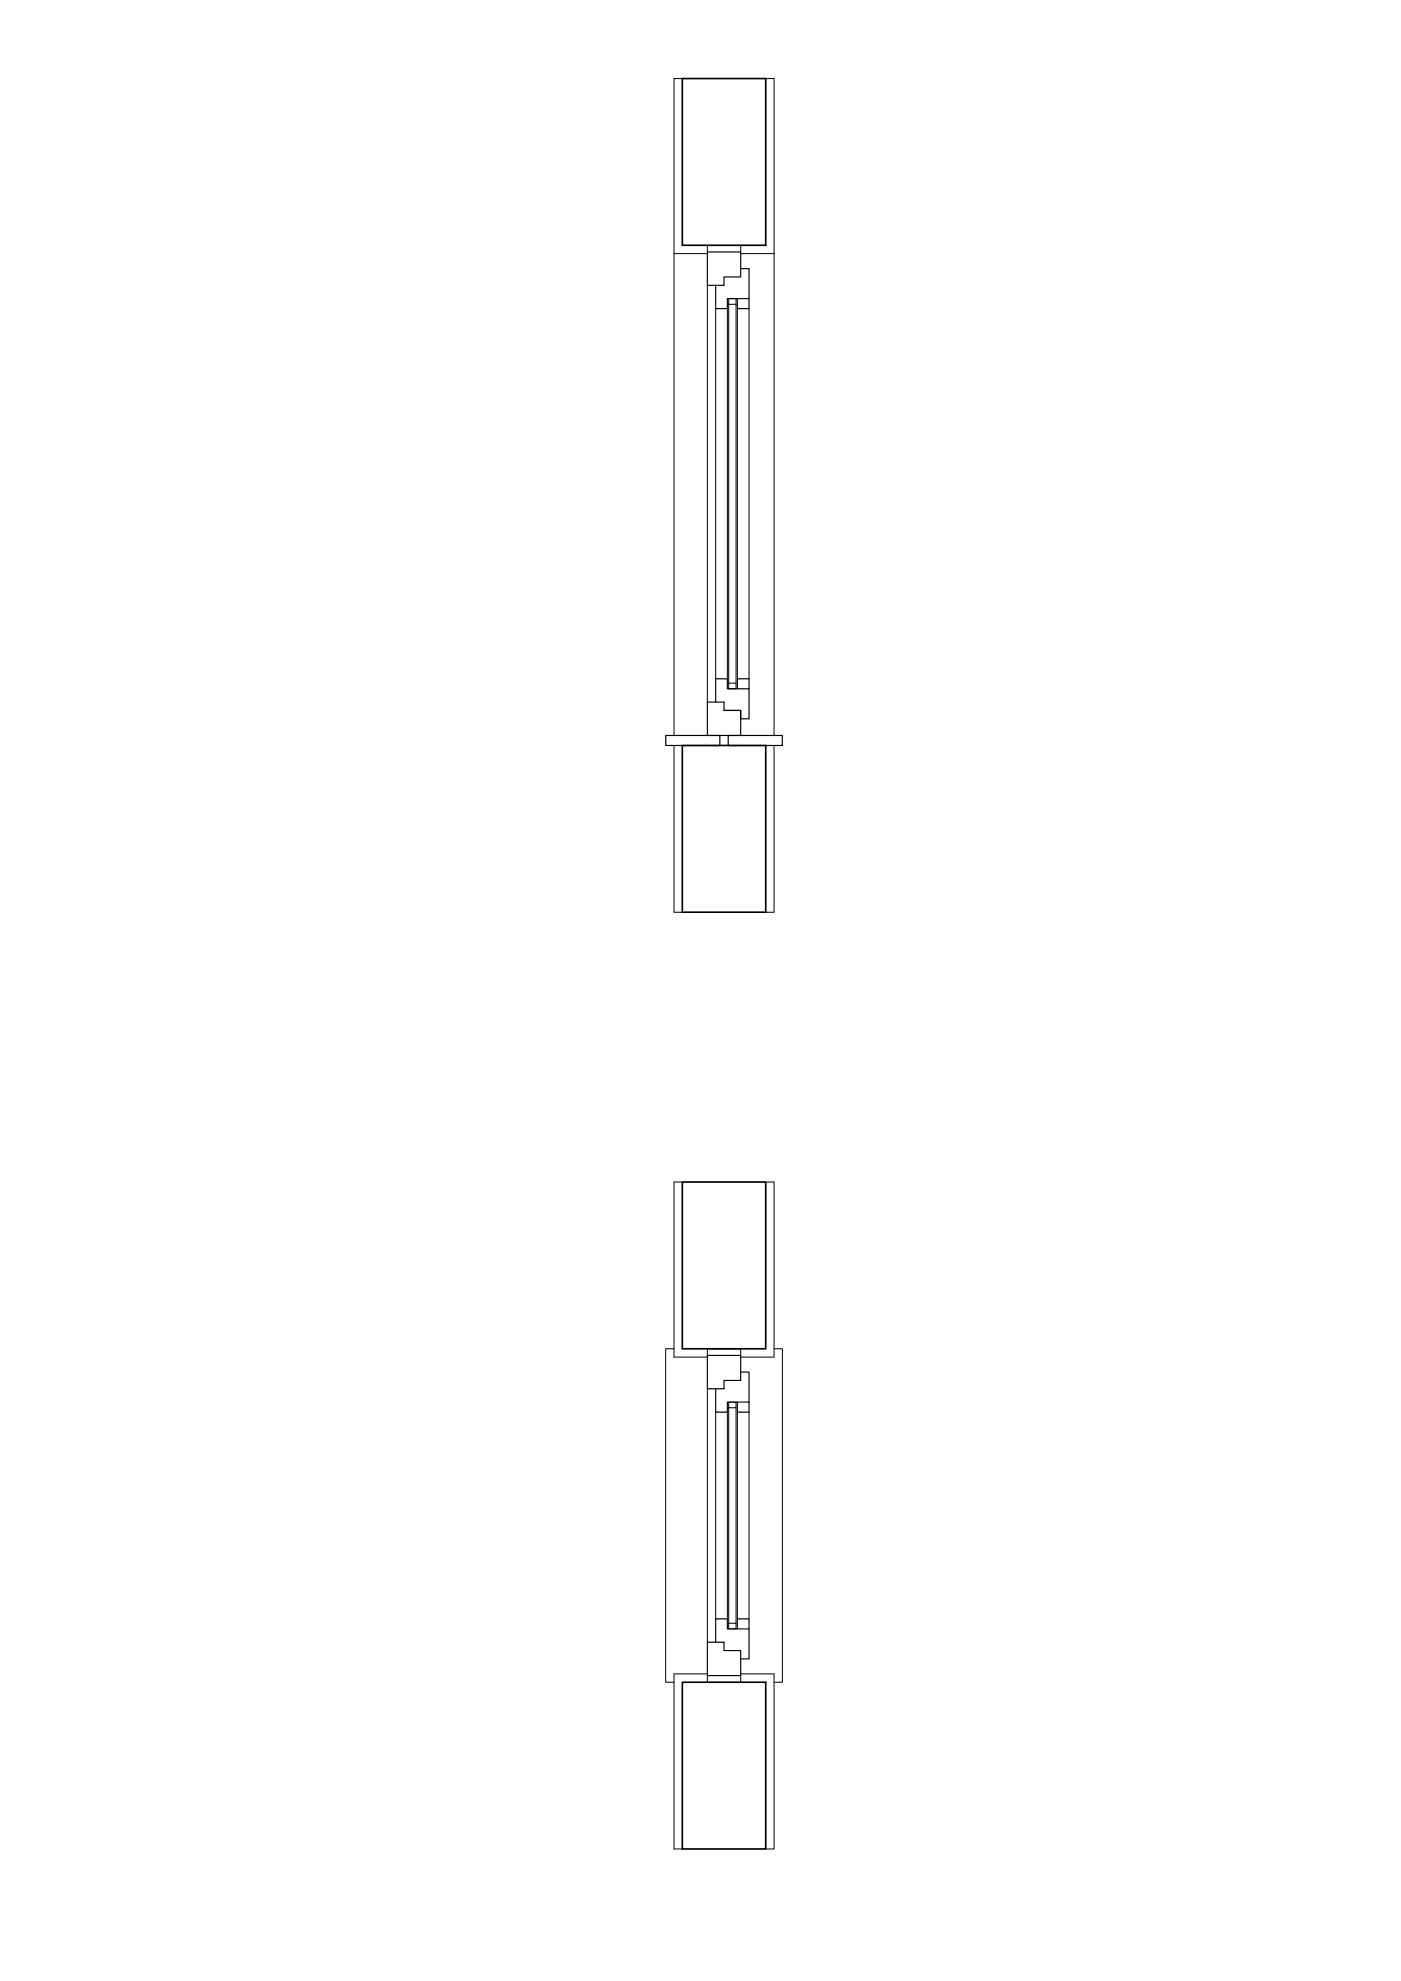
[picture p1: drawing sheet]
<svg xmlns="http://www.w3.org/2000/svg" width="420mm" height="594mm" viewBox="0 0 420 594" stroke-linecap="round" stroke-linejoin="round" font-family="sans-serif">
<!-- layer: SEZ. 0.5 -->
<path d="M204.6 23.6h25v50h-25zM204.6 223.6h25v50h-25zM204.6 354.5h25v50h-25zM204.6 504.5h25v50h-25z" fill="none" stroke="#000" stroke-width=".5"/>
<!-- layer: SEZ 0.25 -->
<g fill="none" stroke="#000" stroke-width=".3">
<path d="M204.6 23.6h-2.5v52.5h10M229.6 23.6h2.5v52.5h-10M212.1 73.6v2M222.1 73.6v2M218.1 92.6v111M218.5 89.6h2.2v1.7h-2.2zM218.5 91.3v113.6M220.7 91.3v113.6M221.1 92.6v111M218.5 204.9h2.2v1.7h-2.2zM202.1 223.6v50h2.5M232.1 223.6v50h-2.5"/>
<path d="M204.6 354.5h-2.5v52.5h10M229.6 354.5h2.5v52.5h-10M212.1 406.5v-2h10v2M218.1 423.5v62M218.5 420.5h2.2v1.7h-2.2zM218.5 422.2v64.6M220.7 422.2v64.6M221.1 423.5v62M218.5 486.8h2.2v1.7h-2.2zM212.1 502.5v2h10v-2M212.1 502h-10v52.5h2.5M222.1 502h10v52.5h-2.5"/>
</g>
<!-- layer: SEZ 0.35 -->
<g fill="none" stroke="#000" stroke-width=".35">
<path d="M212.1 75.6h10v7.5h-5v2.5h-5zM221.1 89.6v3h3.5v-3M222.1 80.6h2.5v9h-6.5v3h-3.5v-7M212.1 210.6h5v2.5h5v7.5h-10zM214.6 210.6v-7h3.5v3h6.5v9h-2.5v-2.5h-5M221.1 206.6v-3h3.5v3M199.7 220.6h16.2v3h-16.2zM218.4 220.6h16.2v3h-16.2zM212.1 406.5h10v7.5h-5v2.5h-5zM222.1 411.5h2.5v9h-6.5v3h-3.5v-7M221.1 420.5v3h3.5v-3M212.1 492.5h5v2.5h5v7.5h-10z"/>
<path d="M214.6 492.5v-7h3.5v3h6.5v9h-2.5M221.1 488.5v-3h3.5v3"/>
</g>
<!-- layer: PROIET 0.13 -->
<path d="M202.1 76.1v144.5M232.1 76.1v144.5M212.1 85.6v125M214.6 92.6v111M224.6 92.6v111M202.1 404.5h-2.5v100h2.5M212.1 416.5v76M232.1 404.5h2.5v100h-2.5M214.6 423.5v62M224.6 423.5v62" fill="none" stroke="#000" stroke-width=".3"/>
</svg>
